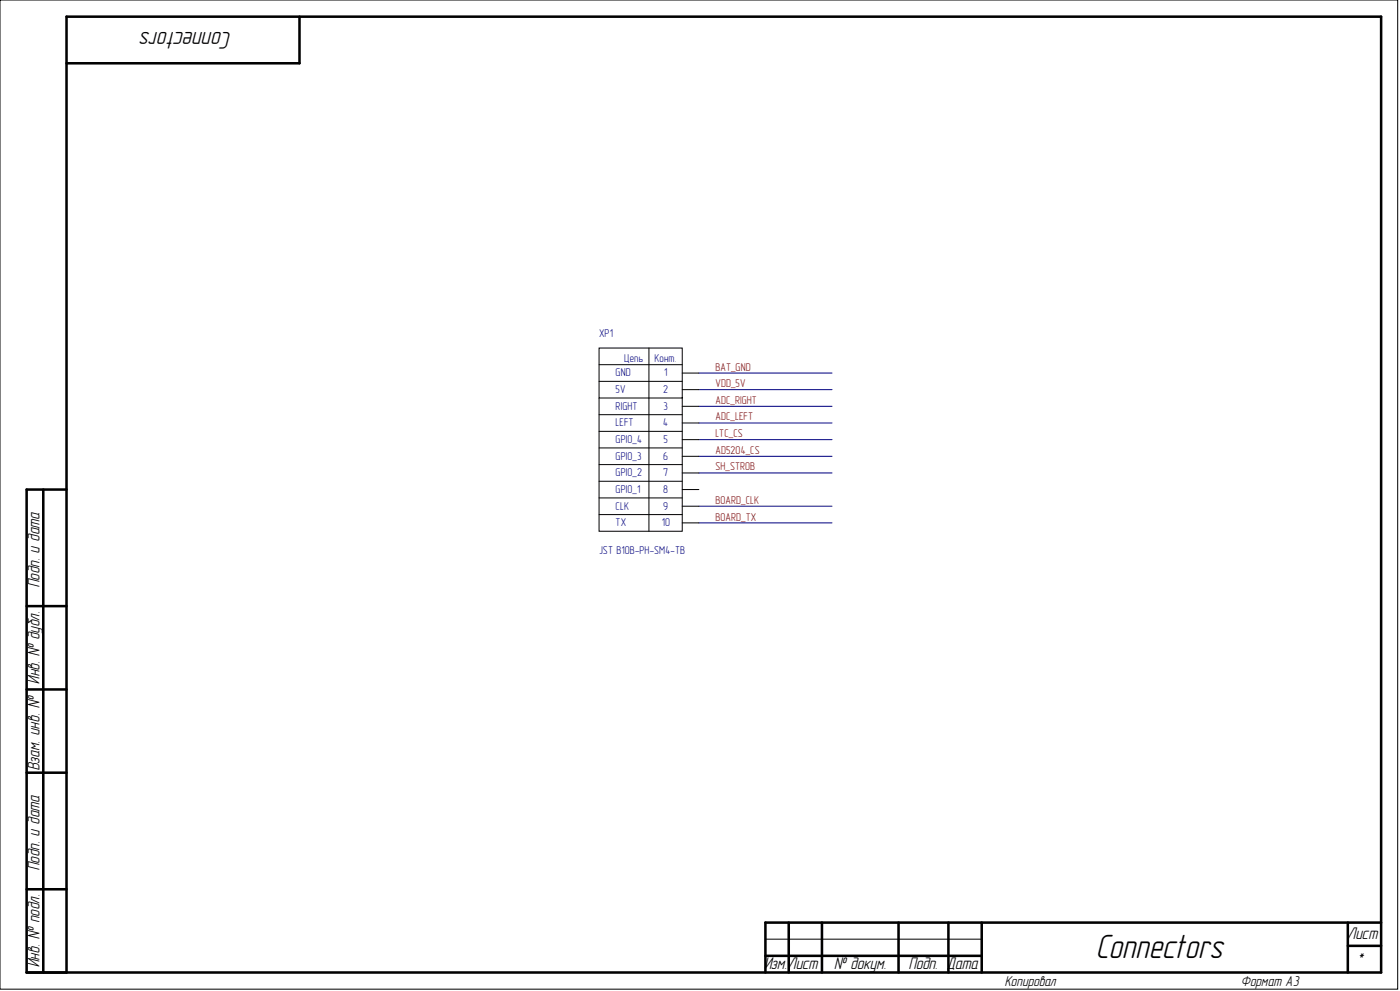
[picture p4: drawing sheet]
<svg xmlns="http://www.w3.org/2000/svg" width="420mm" height="297mm" viewBox="0 0 420 297" stroke-linecap="round" stroke-linejoin="round" font-family="sans-serif">
<defs><g id="words">
<text font-size="10.1" x="329" y="287.3">Connectors</text>
<text font-size="7.3" x="69.1" y="9.6" transform="rotate(-180 69.1 9.6)">Connectors</text>
<g font-size="5.1">
<text x="11.8" y="176.1" transform="rotate(-90 11.8 176.1)">Подп. и дата</text>
<text x="11.8" y="205" transform="rotate(-90 11.8 205)">Инв. № дубл.</text>
<text x="11.8" y="230.9" transform="rotate(-90 11.8 230.9)">Взам. инв. №</text>
<text x="11.8" y="260.9" transform="rotate(-90 11.8 260.9)">Подп. и дата</text>
<text x="404.2" y="281.4">Лист</text>
<text x="11.8" y="289.9" transform="rotate(-90 11.8 289.9)">Инв. № подл.</text>
<text x="229.2" y="290.4">Изм.Лист</text>
<text x="250.2" y="290.4">№ докум.</text>
<text x="272.6" y="290.4">Подп. Дата</text>
<text x="407.3" y="289.4">*</text>
</g>
<g font-size="4.3">
<text x="301.4" y="295.6">Копировал</text>
<text x="372.2" y="295.6">Формат А3</text>
</g>
<g font-size="3.4" fill="#000080">
<text x="179.6" y="101.1">XP1</text>
<text x="184.6" y="112.8">GND</text>
<text x="187.1" y="108.6">Цепь</text>
<text x="196.3" y="108.6">Конт.</text>
<text x="199.1" y="112.8">1</text>
<text x="184.6" y="117.8">5V</text>
<text x="198.9" y="117.8">2</text>
<text x="184.6" y="122.8">RIGHT</text>
<text x="199" y="122.8">3</text>
<text x="184.6" y="127.8">LEFT</text>
<text x="198.9" y="127.8">4</text>
<text x="184.6" y="137.8">GPIO_3</text>
<text x="184.6" y="132.8">GPIO_4</text>
<text x="198.9" y="137.8">6</text>
<text x="199" y="132.8">5</text>
<text x="184.6" y="142.8">GPIO_2</text>
<text x="198.9" y="142.8">7</text>
<text x="184.6" y="147.8">GPIO_1</text>
<text x="198.9" y="147.8">8</text>
<text x="184.6" y="152.8">CLK</text>
<text x="198.9" y="152.8">9</text>
<text x="184.6" y="157.8">TX</text>
<text x="198.5" y="157.8">10</text>
<text x="179.6" y="166">JST B10B-PH-SM4-TB</text>
</g>
<g font-size="3.4" fill="#800000">
<text x="214.5" y="111.1">BAT_GND</text>
<text x="214.5" y="116">VDD_5V</text>
<text x="214.5" y="121">ADC_RIGHT</text>
<text x="214.5" y="126">ADC_LEFT</text>
<text x="214.5" y="131">LTC_CS</text>
<text x="214.5" y="136">AD5204_CS</text>
<text x="214.5" y="141">SH_STROB</text>
<text x="214.5" y="151">BOARD_CLK</text>
<text x="214.5" y="156">BOARD_TX</text>
</g>
</g></defs>
<g fill="none" stroke="#000" stroke-width=".76">
<path d="M89.8 5v14h-69.9M13 146.7v144.8M19.9 146.7h-11.9v144.8h406.1v-286.5h-394.2v286.5M8 181.7h11.9M8 206.7h11.9M8 231.6h11.9M8 266.5h11.9M236.5 276.5v15M246.5 276.5v15M269.4 276.5v15M284.4 276.5v15M294.4 276.5v15"/>
<path d="M404.2 276.5v15M414.1 276.5h-184.6v15M229.5 286.5h64.9M404.2 283.5h9.9"/>
</g>
<g fill="none" stroke="#000" stroke-width=".3">
<path d="M0 0h419.1v296.5h-419.1zM179.6 104.3h25v15h-25zM179.6 119.3v39.9h25v-39.9M179.6 109.3h25M179.6 114.3h25M194.6 104.3v54.9M204.6 111.8h5M204.6 116.8h5M179.6 124.3h25M179.6 129.3h25M179.6 134.3h25M179.6 139.3h25"/>
<path d="M204.6 121.8h5M204.6 126.8h5M204.6 131.8h5M204.6 136.8h5M179.6 144.3h25M179.6 149.2h25M179.6 154.2h25M204.6 141.8h5M204.6 146.7h5M204.6 151.7h5M204.6 156.7h5M229.5 281.5h64.9"/>
</g>
<path d="M209.6 111.8h39.9M209.6 116.8h39.9M209.6 121.8h39.9M209.6 126.8h39.9M209.6 131.8h39.9M209.6 136.8h39.9M209.6 141.8h39.9M209.6 151.7h39.9M209.6 156.7h39.9" fill="none" stroke="#000080" stroke-width=".3"/>
<use href="#words"/>
</svg>
